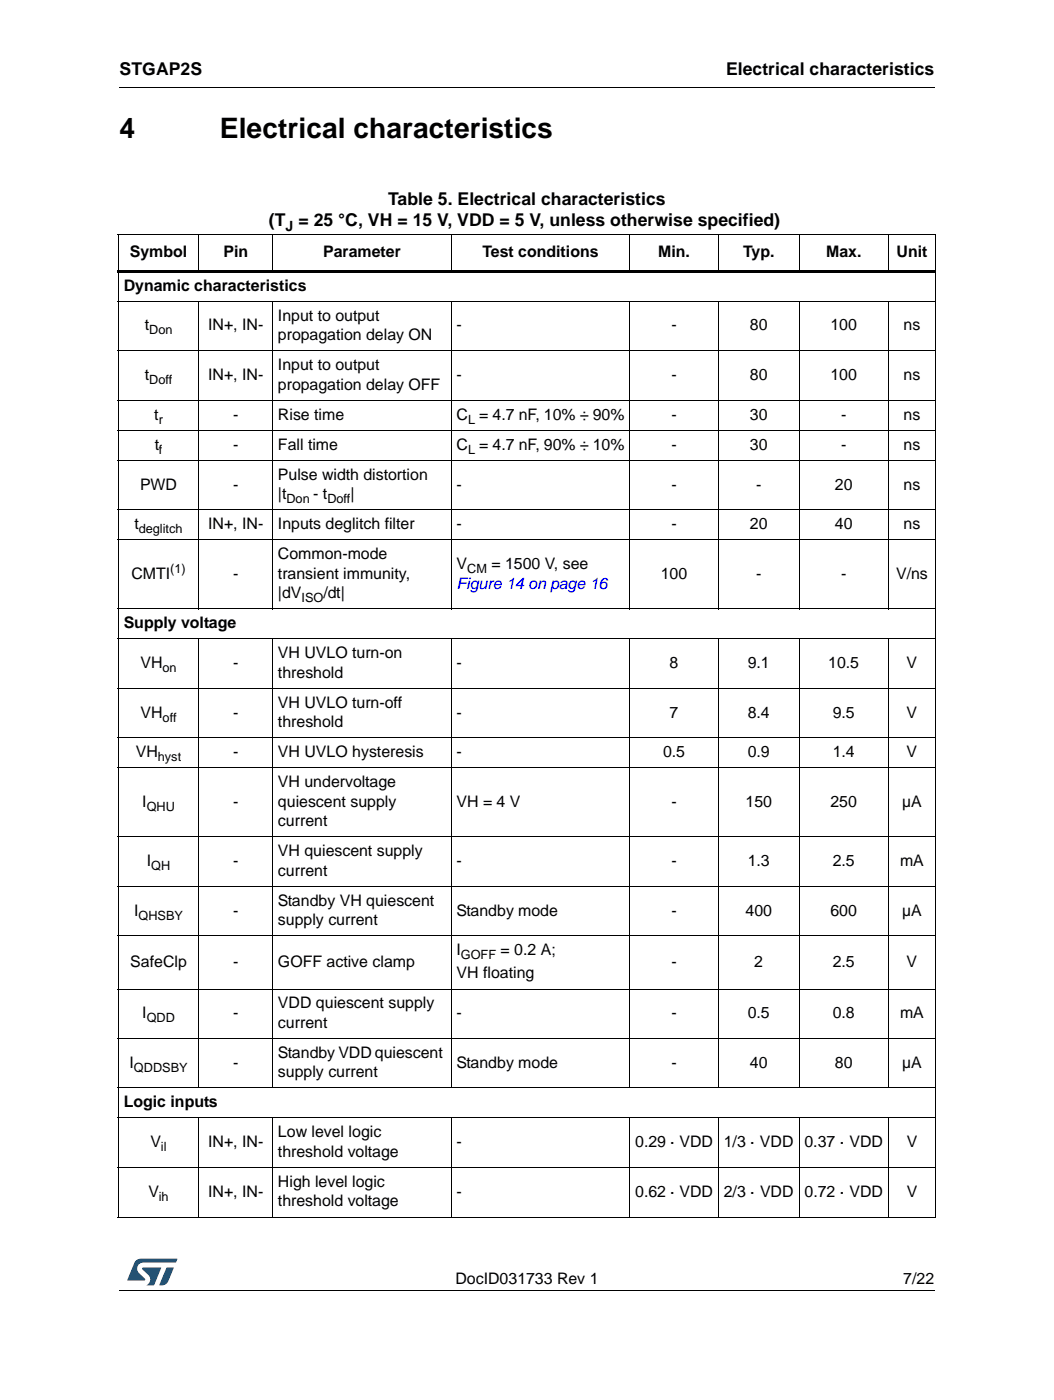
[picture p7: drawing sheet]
<svg xmlns="http://www.w3.org/2000/svg" width="210mm" height="279mm" viewBox="0 0 210 279" stroke-linecap="round" stroke-linejoin="round" font-family="sans-serif">
<defs><g id="words">
<g font-size="5.6">
<text x="23.9" y="27.6">4</text>
<text x="43.9" y="27.6">Electrical characteristics</text>
</g>
<g font-size="3.5">
<text x="23.9" y="15">STGAP2S</text>
<text x="144.8" y="15">Electrical characteristics</text>
<text x="77.4" y="41">Table 5. Electrical characteristics</text>
<text x="53.7" y="45.2">(T</text>
<text x="59.5" y="45.2">= 25 °C, VH = 15 V, VDD = 5 V, unless otherwise specified)</text>
</g>
<g font-size="3.2">
<text x="25.9" y="51.3">Symbol</text>
<text x="44.6" y="51.3">Pin</text>
<text x="64.5" y="51.3">Parameter</text>
<text x="96.2" y="51.3">Test conditions</text>
<text x="131.3" y="51.3">Min.</text>
<text x="148.2" y="51.3">Typ.</text>
<text x="164.8" y="51.3">Max.</text>
<text x="178.9" y="51.3">Unit</text>
<text x="24.7" y="58">Dynamic characteristics</text>
<text x="28.9" y="66">t</text>
<text x="41.5" y="66">IN+, IN-</text>
<text x="55.4" y="64">Input to output</text>
<text x="91.1" y="66">-</text>
<text x="133.9" y="66">-</text>
<text x="149.6" y="66">80</text>
<text x="165.7" y="66">100</text>
<text x="180.2" y="66">ns</text>
<text x="55.4" y="67.9">propagation delay ON</text>
<text x="28.9" y="75.8">t</text>
<text x="41.5" y="75.8">IN+, IN-</text>
<text x="55.4" y="73.9">Input to output</text>
<text x="55.4" y="77.8">propagation delay OFF</text>
<text x="91.1" y="75.8">-</text>
<text x="133.9" y="75.8">-</text>
<text x="149.6" y="75.8">80</text>
<text x="165.7" y="75.8">100</text>
<text x="180.2" y="75.8">ns</text>
<text x="30.8" y="83.8">t</text>
<text x="46.5" y="83.8">-</text>
<text x="55.4" y="83.8">Rise time</text>
<text x="91.1" y="83.8">C = 4.7 nF, 10% ÷ 90%</text>
<text x="133.9" y="83.8">-</text>
<text x="149.6" y="83.8">30</text>
<text x="167.8" y="83.8">-</text>
<text x="180.3" y="83.8">ns</text>
<text x="30.9" y="89.8">t</text>
<text x="46.5" y="89.8">-</text>
<text x="55.4" y="89.8">Fall time</text>
<text x="91.1" y="89.8">C = 4.7 nF, 90% ÷ 10%</text>
<text x="133.9" y="89.8">-</text>
<text x="149.6" y="89.8">30</text>
<text x="167.8" y="89.8">-</text>
<text x="180.3" y="89.8">ns</text>
<text x="55.4" y="95.8">Pulse width distortion</text>
<text x="27.9" y="97.7">PWD</text>
<text x="46.5" y="97.7">-</text>
<text x="55.4" y="99.7">|t</text>
<text x="62.5" y="99.7">- t</text>
<text x="69.9" y="99.7">|</text>
<text x="91.1" y="97.7">-</text>
<text x="133.9" y="97.7">-</text>
<text x="150.8" y="97.7">-</text>
<text x="166.6" y="97.7">20</text>
<text x="180.2" y="97.7">ns</text>
<text x="26.8" y="105.6">t</text>
<text x="41.5" y="105.6">IN+, IN-</text>
<text x="55.4" y="105.6">Inputs deglitch filter</text>
<text x="91.1" y="105.6">-</text>
<text x="133.9" y="105.6">-</text>
<text x="149.6" y="105.6">20</text>
<text x="166.6" y="105.6">40</text>
<text x="180.3" y="105.6">ns</text>
<text x="55.4" y="111.6">Common-mode</text>
<text x="91.1" y="113.6">V</text>
<text x="98" y="113.6">= 1500 V, see</text>
<text x="26.2" y="115.5">CMTI</text>
<text x="46.5" y="115.5">-</text>
<text x="55.4" y="115.5">transient immunity,</text>
<text x="55.4" y="119.4">|dV</text>
<text x="64.5" y="119.4">/dt|</text>
<text x="131.8" y="115.5">100</text>
<text x="150.8" y="115.5">-</text>
<text x="167.8" y="115.5">-</text>
<text x="178.8" y="115.5">V/ns</text>
<text x="24.7" y="125.4">Supply voltage</text>
<text x="55.4" y="131.4">VH UVLO turn-on</text>
<text x="28" y="133.3">VH</text>
<text x="46.5" y="133.3">-</text>
<text x="55.4" y="135.3">threshold</text>
<text x="91.1" y="133.3">-</text>
<text x="133.6" y="133.3">8</text>
<text x="149.2" y="133.3">9.1</text>
<text x="165.2" y="133.3">10.5</text>
<text x="180.9" y="133.3">V</text>
<text x="28" y="143.2">VH</text>
<text x="46.5" y="143.2">-</text>
<text x="55.4" y="141.3">VH UVLO turn-off</text>
<text x="91.1" y="143.2">-</text>
<text x="133.6" y="143.2">7</text>
<text x="149.2" y="143.2">8.4</text>
<text x="166.1" y="143.2">9.5</text>
<text x="180.9" y="143.2">V</text>
<text x="55.4" y="145.2">threshold</text>
<text x="27.1" y="151.2">VH</text>
<text x="46.5" y="151.2">-</text>
<text x="55.4" y="151.2">VH UVLO hysteresis</text>
<text x="91.1" y="151.2">-</text>
<text x="132.3" y="151.2">0.5</text>
<text x="149.2" y="151.2">0.9</text>
<text x="166.1" y="151.2">1.4</text>
<text x="180.9" y="151.2">V</text>
<text x="28.4" y="161">I</text>
<text x="46.5" y="161">-</text>
<text x="55.4" y="157.1">VH undervoltage</text>
<text x="55.4" y="161">quiescent supply</text>
<text x="91.1" y="161">VH = 4 V</text>
<text x="133.9" y="161">-</text>
<text x="148.7" y="161">150</text>
<text x="165.7" y="161">250</text>
<text x="180" y="161">µA</text>
<text x="55.4" y="164.9">current</text>
<text x="29.3" y="172.8">I</text>
<text x="46.5" y="172.8">-</text>
<text x="55.4" y="170.9">VH quiescent supply</text>
<text x="91.1" y="172.8">-</text>
<text x="133.9" y="172.8">-</text>
<text x="149.2" y="172.8">1.3</text>
<text x="166.1" y="172.8">2.5</text>
<text x="179.5" y="172.8">mA</text>
<text x="55.4" y="174.8">current</text>
<text x="26.7" y="182.7">I</text>
<text x="46.5" y="182.7">-</text>
<text x="55.4" y="180.8">Standby VH quiescent</text>
<text x="55.4" y="184.7">supply current</text>
<text x="91.1" y="182.7">Standby mode</text>
<text x="133.9" y="182.7">-</text>
<text x="148.7" y="182.7">400</text>
<text x="165.7" y="182.7">600</text>
<text x="179.9" y="182.7">µA</text>
<text x="91.1" y="190.7">I</text>
<text x="99.9" y="190.7">= 0.2 A;</text>
<text x="26" y="193">SafeClp</text>
<text x="46.5" y="193">-</text>
<text x="55.5" y="193">GOFF active clamp</text>
<text x="91.1" y="195.3">VH floating</text>
<text x="133.9" y="193">-</text>
<text x="150.5" y="193">2</text>
<text x="166.1" y="193">2.5</text>
<text x="180.9" y="193">V</text>
<text x="28.4" y="203.2">I</text>
<text x="46.5" y="203.2">-</text>
<text x="55.4" y="201.3">VDD quiescent supply</text>
<text x="91.1" y="203.2">-</text>
<text x="133.9" y="203.2">-</text>
<text x="149.2" y="203.2">0.5</text>
<text x="166.1" y="203.2">0.8</text>
<text x="179.5" y="203.2">mA</text>
<text x="55.4" y="205.1">current</text>
<text x="25.8" y="213.1">I</text>
<text x="46.5" y="213.1">-</text>
<text x="55.4" y="211.1">Standby VDD quiescent</text>
<text x="55.4" y="215">supply current</text>
<text x="91.1" y="213.1">Standby mode</text>
<text x="133.9" y="213.1">-</text>
<text x="149.6" y="213.1">40</text>
<text x="166.6" y="213.1">80</text>
<text x="179.9" y="213.1">µA</text>
<text x="24.7" y="221">Logic inputs</text>
<text x="55.4" y="227">Low level logic</text>
<text x="30" y="228.9">V</text>
<text x="41.5" y="228.9">IN+, IN-</text>
<text x="55.4" y="230.9">threshold voltage</text>
<text x="91.1" y="228.9">-</text>
<text x="126.7" y="228.9">0.29 · VDD 1/3 · VDD 0.37 · VDD</text>
<text x="180.9" y="228.9">V</text>
<text x="29.6" y="238.8">V</text>
<text x="41.5" y="238.8">IN+, IN-</text>
<text x="55.4" y="236.9">High level logic</text>
<text x="91.1" y="238.8">-</text>
<text x="126.7" y="238.8">0.62 · VDD 2/3 · VDD 0.72 · VDD</text>
<text x="180.9" y="238.8">V</text>
<text x="55.4" y="240.8">threshold voltage</text>
<text x="90.9" y="256.3">DocID031733 Rev 1</text>
<text x="180.2" y="256.3">7/22</text>
</g>
<text font-size="3.2" fill="#00f" x="91.1" y="117.5">Figure 14 on page 16</text>
<text font-size="2.8" x="57" y="46.1">J</text>
<g font-size="2.5">
<text x="29.8" y="66.7">Don</text>
<text x="29.8" y="76.6">Doff</text>
<text x="31.7" y="84.6">r</text>
<text x="93.4" y="84.6">L</text>
<text x="31.7" y="90.6">f</text>
<text x="93.4" y="90.6">L</text>
<text x="57.1" y="100.4">Don</text>
<text x="65.3" y="100.4">Doff</text>
<text x="27.7" y="106.4">deglitch</text>
<text x="34" y="114.3">(1)</text>
<text x="93.2" y="114.4">CM</text>
<text x="60.1" y="120.2">ISO</text>
<text x="32.4" y="134.1">on</text>
<text x="32.4" y="144">off</text>
<text x="31.5" y="152">hyst</text>
<text x="29.3" y="161.8">QHU</text>
<text x="30.2" y="173.7">QH</text>
<text x="27.6" y="183.5">QHSBY</text>
<text x="91.9" y="191.5">GOFF</text>
<text x="29.3" y="204">QDD</text>
<text x="26.7" y="213.9">QDDSBY</text>
<text x="32.1" y="229.7">il</text>
<text x="31.7" y="239.6">ih</text>
</g>
</g></defs>
<path d="M23.8 17.4l.1 .2zM23.8 257.4l.1 .2z" fill="#000"/>
<path d="M23.9 17.5h162.6M23.9 257.5h162.6" fill="none" stroke="#000" stroke-width=".2"/>
<path d="M25.4 251.2h10v5.3h-10z" fill="#fff"/>
<g fill="#005189">
<path d="M27 251.7l.3-.3 .7-.2 7.4 .1-.4 .7h-6.4a1.31 1.31 0 0 0-1.2 1.1 1.31 1.31 0 0 0 .8 1.4l.7 .7v.3h-3.5z"/>
<path d="M33.2 253h1.4l-.6 1.6a2.16 2.16 0 0 1-1.3 1.9h-.8l-.1-.1z"/>
<path d="M28.4 253h3.8l-1.4 3.4-.2 .1h-1.4a1.43 1.43 0 0 0 .6-1.8l-1.4-1.3z"/>
</g>
<g fill="none" stroke="#000" stroke-width=".2">
<path d="M23.5 46.7h163.2M23.6 46.8v196M39.7 46.6v7.8M54.4 46.6v7.8M90 46.6v7.8M125.6 46.6v7.8M143.3 46.6v7.8M159.4 46.6v7.8M177.2 46.6v7.8M186.6 46.8v196M23.5 60.1h163.2M23.5 70h163.2"/>
<path d="M23.5 79.9h163.2M39.7 60v61.6M54.4 60v61.6M90 60v61.6M125.6 60v61.6M143.3 60v61.6M159.4 60v61.6M177.2 60v61.6M23.5 85.9h163.2M23.5 91.9h163.2M23.5 101.8h163.2M23.5 107.8h163.2"/>
<path d="M23.5 121.5h163.2M23.5 127.5h163.2M23.5 137.4h163.2M39.7 127.4v89.8M54.4 127.4v89.8M90 127.4v89.8M125.6 127.4v89.8M143.3 127.4v89.8M159.4 127.4v89.8M177.2 127.4v89.8M23.5 147.3h163.2M23.5 153.3h163.2"/>
<path d="M23.5 167h163.2M23.5 176.9h163.2M23.5 186.8h163.2M23.5 197.4h163.2M23.5 207.2h163.2M23.5 217.1h163.2M23.5 223.1h163.2M23.5 233h163.2M39.7 223v20M54.4 223v20M90 223v20M125.6 223v20"/>
<path d="M143.3 223v20M159.4 223v20M177.2 223v20M23.5 242.9h163.2"/>
</g>
<path d="M23.5 53.9h163.2v.5h-163.2z" fill="#000"/>
<use href="#words"/>
</svg>
